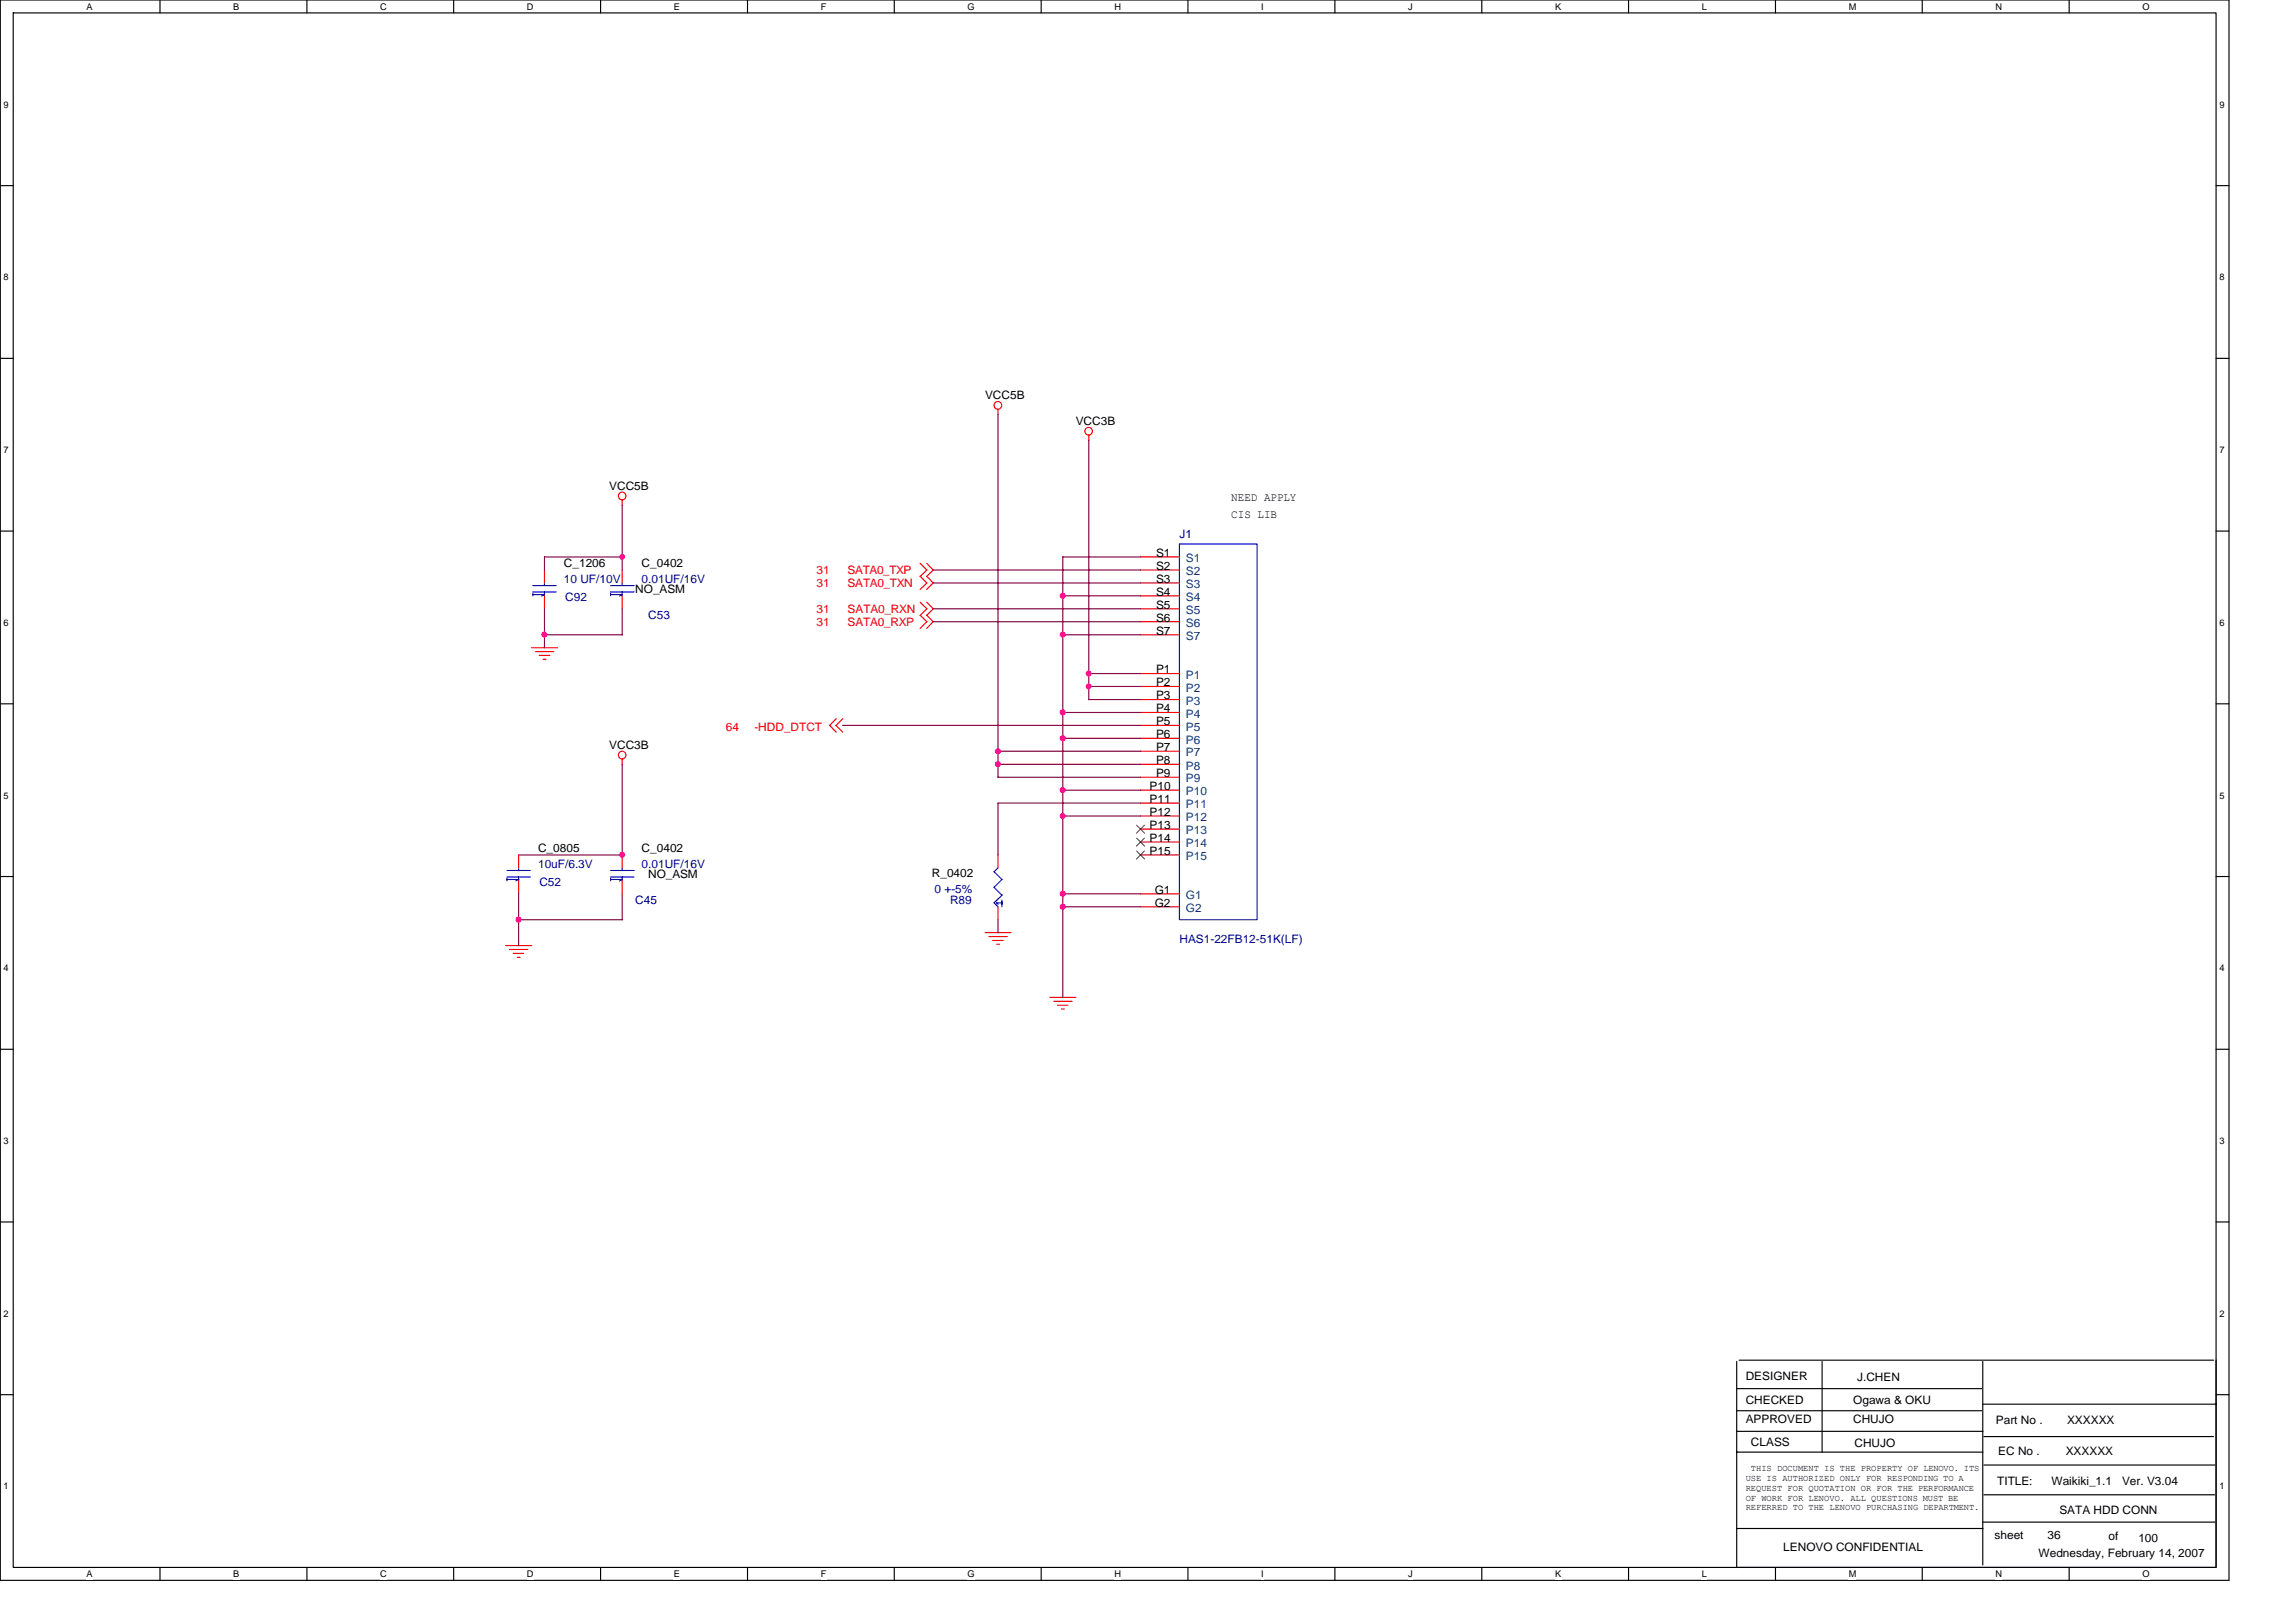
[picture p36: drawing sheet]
<svg xmlns="http://www.w3.org/2000/svg" width="297mm" height="210mm" viewBox="0 0 297 210" stroke-linecap="round" stroke-linejoin="round" font-family="sans-serif">
<defs><g id="words">
<g font-size="1.5">
<text x="127.4" y="51.6">VCC5B</text>
<text x="139.2" y="55">VCC3B</text>
<text x="78.8" y="63.4">VCC5B</text>
<text x="159.3" y="64.9">NEED APPLY</text>
<text x="159.3" y="67">CIS LIB</text>
<text x="73" y="73.4">C_1206</text>
<text x="82.2" y="76.8">NO_ASM</text>
<text x="83" y="73.4">C_0402</text>
<text x="149.6" y="72.1">S1</text>
<text x="149.6" y="73.7">S2</text>
<text x="149.6" y="75.4">S3</text>
<text x="149.6" y="77.1">S4</text>
<text x="149.6" y="78.8">S5</text>
<text x="149.6" y="80.4">S6</text>
<text x="149.6" y="82.1">S7</text>
<text x="149.6" y="87.1">P1</text>
<text x="149.6" y="88.8">P2</text>
<text x="149.6" y="90.5">P3</text>
<text x="149.6" y="92.2">P4</text>
<text x="149.6" y="93.9">P5</text>
<text x="149.6" y="95.5">P6</text>
<text x="78.8" y="96.9">VCC3B</text>
<text x="149.6" y="97.2">P7</text>
<text x="149.6" y="98.9">P8</text>
<text x="149.6" y="100.6">P9</text>
<text x="148.7" y="102.2">P10</text>
<text x="148.7" y="103.9">P11</text>
<text x="148.7" y="105.6">P12</text>
<text x="148.7" y="107.3">P13</text>
<text x="69.6" y="110.3">C_0805</text>
<text x="83" y="110.3">C_0402</text>
<text x="83.9" y="113.7">NO_ASM</text>
<text x="120.6" y="113.5">R_0402</text>
<text x="148.7" y="108.9">P14</text>
<text x="148.7" y="110.6">P15</text>
<text x="149.4" y="115.7">G1</text>
<text x="149.4" y="117.3">G2</text>
<text x="225.8" y="178.5">DESIGNER</text>
<text x="240.3" y="178.7">J.CHEN</text>
<text x="225.8" y="181.7">CHECKED</text>
<text x="225.8" y="184.1">APPROVED</text>
<text x="239.8" y="181.7">Ogawa &amp; OKU</text>
<text x="239.8" y="184.1">CHUJO</text>
<text x="258.2" y="184.3">Part No .</text>
<text x="267.4" y="184.3">XXXXXX</text>
<text x="226.5" y="187.1">CLASS</text>
<text x="239.9" y="187.3">CHUJO</text>
<text x="258.5" y="188.3">EC No .</text>
<text x="267.2" y="188.3">XXXXXX</text>
<text x="258.4" y="192.1">TITLE:</text>
<text x="265.4" y="192.1">Waikiki_1.1</text>
<text x="266.4" y="196">SATA HDD CONN</text>
<text x="274.5" y="192.1">Ver. V3.04</text>
<text x="230.7" y="200.7">LENOVO CONFIDENTIAL</text>
<text x="258" y="199.2">sheet</text>
<text x="263.7" y="201.5">Wednesday, February 14, 2007</text>
<text x="264.9" y="199.2">36</text>
<text x="272.8" y="199.3">of</text>
<text x="276.6" y="199.5">100</text>
</g>
<g font-size="1.5" fill="#000080">
<text x="152.6" y="69.6">J1</text>
<text x="73" y="75.4">10 UF/10V</text>
<text x="73.1" y="77.8">C92</text>
<text x="83" y="75.4">0.01UF/16V</text>
<text x="83.9" y="80.1">C53</text>
<text x="69.6" y="112.3">10uF/6.3V</text>
<text x="83" y="112.3">0.01UF/16V</text>
<text x="69.8" y="114.7">C52</text>
<text x="82.2" y="117">C45</text>
<text x="120.9" y="115.5">0 +-5%</text>
<text x="122.9" y="117">R89</text>
<text x="152.6" y="122">HAS1-22FB12-51K(LF)</text>
</g>
<g font-size="1.5" fill="#f00">
<text x="105.6" y="74.3">31</text>
<text x="105.6" y="75.9">31</text>
<text x="109.7" y="74.3">SATA0_TXP</text>
<text x="109.7" y="75.9">SATA0_TXN</text>
<text x="105.6" y="79.3">31</text>
<text x="105.6" y="81">31</text>
<text x="109.7" y="79.3">SATA0_RXN</text>
<text x="109.7" y="81">SATA0_RXP</text>
<text x="93.9" y="94.6">64</text>
<text x="97.6" y="94.6">-HDD_DTCT</text>
</g>
<g font-size="1.5" fill="#004080">
<text x="153.4" y="72.7">S1</text>
<text x="153.4" y="74.4">S2</text>
<text x="153.4" y="76.1">S3</text>
<text x="153.4" y="77.8">S4</text>
<text x="153.4" y="79.5">S5</text>
<text x="153.4" y="81.1">S6</text>
<text x="153.4" y="82.8">S7</text>
<text x="153.4" y="87.8">P1</text>
<text x="153.4" y="89.5">P2</text>
<text x="153.4" y="91.2">P3</text>
<text x="153.4" y="92.9">P4</text>
<text x="153.4" y="94.6">P5</text>
<text x="153.4" y="96.2">P6</text>
<text x="153.4" y="97.9">P7</text>
<text x="153.4" y="99.6">P8</text>
<text x="153.4" y="101.3">P9</text>
<text x="153.4" y="102.9">P10</text>
<text x="153.4" y="104.6">P11</text>
<text x="153.4" y="106.3">P12</text>
<text x="153.4" y="108">P13</text>
<text x="153.4" y="109.6">P14</text>
<text x="153.4" y="111.3">P15</text>
<text x="153.4" y="116.4">G1</text>
<text x="153.4" y="118">G2</text>
</g>
<g font-size="1.2">
<text x="11.2" y="1.3">A</text>
<text x="30.2" y="1.3">B</text>
<text x="49.2" y="1.3">C</text>
<text x="68.2" y="1.3">D</text>
<text x="87.2" y="1.3">E</text>
<text x="106.2" y="1.3">F</text>
<text x="125.2" y="1.3">G</text>
<text x="144.2" y="1.3">H</text>
<text x="163.2" y="1.3">I</text>
<text x="182.2" y="1.3">J</text>
<text x="201.2" y="1.3">K</text>
<text x="220.2" y="1.3">L</text>
<text x="239.2" y="1.3">M</text>
<text x="258.2" y="1.3">N</text>
<text x="277.2" y="1.3">O</text>
<text x=".5" y="13.9">9</text>
<text x="287.1" y="13.9">9</text>
<text x=".5" y="36.3">8</text>
<text x="287.1" y="36.3">8</text>
<text x=".5" y="58.6">7</text>
<text x="287.1" y="58.6">7</text>
<text x=".5" y="81">6</text>
<text x="287.1" y="81">6</text>
<text x=".5" y="103.3">5</text>
<text x="287.1" y="103.3">5</text>
<text x=".5" y="125.7">4</text>
<text x="287.1" y="125.7">4</text>
<text x=".5" y="148">3</text>
<text x="287.1" y="148">3</text>
<text x=".5" y="170.4">2</text>
<text x="287.1" y="170.4">2</text>
<text x="225.8" y="191.6">USE IS AUTHORIZED ONLY FOR RESPONDING TO A</text>
<text x="226.5" y="190.4">THIS DOCUMENT IS THE PROPERTY OF LENOVO. ITS</text>
<text x=".5" y="192.7">1</text>
<text x="225.8" y="192.9">REQUEST FOR QUOTATION OR FOR THE PERFORMANCE</text>
<text x="225.8" y="194.2">OF WORK FOR LENOVO. ALL QUESTIONS MUST BE</text>
<text x="225.8" y="195.5">REFERRED TO THE LENOVO PURCHASING DEPARTMENT.</text>
<text x="287.1" y="192.7">1</text>
<text x="11.2" y="204.1">A</text>
<text x="30.2" y="204.1">B</text>
<text x="49.2" y="204.1">C</text>
<text x="68.2" y="204.1">D</text>
<text x="87.2" y="204.1">E</text>
<text x="106.2" y="204.1">F</text>
<text x="125.2" y="204.1">G</text>
<text x="144.2" y="204.1">H</text>
<text x="163.2" y="204.1">I</text>
<text x="182.2" y="204.1">J</text>
<text x="201.2" y="204.1">K</text>
<text x="220.2" y="204.1">L</text>
<text x="239.2" y="204.1">M</text>
<text x="258.2" y="204.1">N</text>
<text x="277.2" y="204.1">O</text>
</g>
</g></defs>
<path d="M0 0h288.4v204.5h-288.4zM1.7 1.7h285v201.1h-285z" fill="none" stroke="#000" stroke-width=".15"/>
<g fill="#fff">
<path d="M11.2 .2h.8v1.3h-.8z"/>
<path d="M11.2 203h.8v1.4h-.8z"/>
</g>
<path d="M20.7 0v1.7M20.7 202.8v1.7" fill="none" stroke="#000" stroke-width=".15"/>
<g fill="#fff">
<path d="M30.2 .2h.8v1.3h-.8z"/>
<path d="M30.2 203h.8v1.4h-.8z"/>
</g>
<path d="M39.7 0v1.7M39.7 202.8v1.7" fill="none" stroke="#000" stroke-width=".15"/>
<g fill="#fff">
<path d="M49.2 .2h.8v1.3h-.8z"/>
<path d="M49.2 203h.8v1.4h-.8z"/>
</g>
<path d="M58.7 0v1.7M58.7 202.8v1.7" fill="none" stroke="#000" stroke-width=".15"/>
<g fill="#fff">
<path d="M68.2 .2h.8v1.3h-.8z"/>
<path d="M68.2 203h.8v1.4h-.8z"/>
</g>
<path d="M77.7 0v1.7M77.7 202.8v1.7" fill="none" stroke="#000" stroke-width=".15"/>
<g fill="#fff">
<path d="M87.2 .2h.8v1.3h-.8z"/>
<path d="M87.2 203h.8v1.4h-.8z"/>
</g>
<path d="M96.7 0v1.7M96.7 202.8v1.7" fill="none" stroke="#000" stroke-width=".15"/>
<g fill="#fff">
<path d="M106.2 .2h.7v1.3h-.7z"/>
<path d="M106.2 203h.7v1.4h-.7z"/>
</g>
<path d="M115.7 0v1.7M115.7 202.8v1.7" fill="none" stroke="#000" stroke-width=".15"/>
<g fill="#fff">
<path d="M125.2 .2h.9v1.3h-.9z"/>
<path d="M125.2 203h.9v1.4h-.9z"/>
</g>
<path d="M134.7 0v1.7M134.7 202.8v1.7" fill="none" stroke="#000" stroke-width=".15"/>
<g fill="#fff">
<path d="M144.2 .2h.8v1.3h-.8z"/>
<path d="M144.2 203h.8v1.4h-.8z"/>
</g>
<path d="M153.7 0v1.7M153.7 202.8v1.7" fill="none" stroke="#000" stroke-width=".15"/>
<g fill="#fff">
<path d="M163.2 .2h.3v1.3h-.3z"/>
<path d="M163.2 203h.3v1.4h-.3z"/>
</g>
<path d="M172.7 0v1.7M172.7 202.8v1.7" fill="none" stroke="#000" stroke-width=".15"/>
<g fill="#fff">
<path d="M182.2 .2h.6v1.3h-.6z"/>
<path d="M182.2 203h.6v1.4h-.6z"/>
</g>
<path d="M191.7 0v1.7M191.7 202.8v1.7" fill="none" stroke="#000" stroke-width=".15"/>
<g fill="#fff">
<path d="M201.2 .2h.8v1.3h-.8z"/>
<path d="M201.2 203h.8v1.4h-.8z"/>
</g>
<path d="M210.7 0v1.7M210.7 202.8v1.7" fill="none" stroke="#000" stroke-width=".15"/>
<g fill="#fff">
<path d="M220.2 .2h.6v1.3h-.6z"/>
<path d="M220.2 203h.6v1.4h-.6z"/>
</g>
<path d="M229.7 0v1.7M229.7 202.8v1.7" fill="none" stroke="#000" stroke-width=".15"/>
<g fill="#fff">
<path d="M239.2 .2h.9v1.3h-.9z"/>
<path d="M239.2 203h.9v1.4h-.9z"/>
</g>
<path d="M248.7 0v1.7M248.7 202.8v1.7" fill="none" stroke="#000" stroke-width=".15"/>
<g fill="#fff">
<path d="M258.2 .2h.8v1.3h-.8z"/>
<path d="M258.2 203h.8v1.4h-.8z"/>
</g>
<path d="M267.7 0v1.7M267.7 202.8v1.7" fill="none" stroke="#000" stroke-width=".15"/>
<g fill="#fff">
<path d="M277.2 .2h.9v1.3h-.9z"/>
<path d="M277.2 203h.9v1.4h-.9z"/>
<path d="M.5 12.8h.6v1.4h-.6z"/>
<path d="M287.1 12.8h.7v1.4h-.7z"/>
<path d="M.5 35.2h.6v1.3h-.6z"/>
<path d="M287.1 35.2h.7v1.3h-.7z"/>
</g>
<path d="M0 24h1.7M286.7 24h1.7" fill="none" stroke="#000" stroke-width=".15"/>
<g fill="#fff">
<path d="M.5 57.6h.6v1.3h-.6z"/>
<path d="M287.1 57.6h.7v1.3h-.7z"/>
</g>
<path d="M0 46.4h1.7M286.7 46.4h1.7" fill="none" stroke="#000" stroke-width=".15"/>
<g fill="#fff">
<path d="M.5 79.9h.6v1.3h-.6z"/>
<path d="M287.1 79.9h.7v1.3h-.7z"/>
</g>
<path d="M0 68.7h1.7M286.7 68.7h1.7" fill="none" stroke="#000" stroke-width=".15"/>
<g fill="#fff">
<path d="M.5 102.3h.6v1.3h-.6z"/>
<path d="M287.1 102.3h.7v1.3h-.7z"/>
</g>
<path d="M0 91.1h1.7M286.7 91.1h1.7" fill="none" stroke="#000" stroke-width=".15"/>
<g fill="#fff">
<path d="M.5 124.6h.6v1.3h-.6z"/>
<path d="M287.1 124.6h.7v1.3h-.7z"/>
</g>
<path d="M0 113.4h1.7M286.7 113.4h1.7" fill="none" stroke="#000" stroke-width=".15"/>
<g fill="#fff">
<path d="M.5 147h.6v1.3h-.6z"/>
<path d="M287.1 147h.7v1.3h-.7z"/>
</g>
<path d="M0 135.8h1.7M286.7 135.8h1.7" fill="none" stroke="#000" stroke-width=".15"/>
<g fill="#fff">
<path d="M.5 169.3h.6v1.3h-.6z"/>
<path d="M287.1 169.3h.7v1.3h-.7z"/>
</g>
<path d="M0 158.1h1.7M286.7 158.1h1.7" fill="none" stroke="#000" stroke-width=".15"/>
<g fill="#fff">
<path d="M.5 191.7h.6v1.3h-.6z"/>
<path d="M287.1 191.7h.7v1.3h-.7z"/>
</g>
<g fill="none" stroke="#000" stroke-width=".15">
<path d="M224.7 179.7h31.7M224.7 176.2v26.7M225 176h61.4M235.7 176.2v11.7M256.5 176.2v26.3M286.7 176v26.8M0 180.5h1.7M224.7 182.6h31.7M224.7 185.2h31.8M224.7 187.9h31.8M224.7 197.8h31.8M256.5 181.7h30.2"/>
<path d="M256.5 197h30.1M256.7 189.6h29.8M256.7 185.9h29.7M256.7 193.4h29.8M286.7 180.5h1.7M224.8 202.8h61.7"/>
</g>
<g fill="none" stroke="#f00" stroke-width=".15">
<path d="M129.1 53v.7M140.9 56.3v.7M70.4 73.8v1.6M70.4 77.1v1.7M80.5 64.7v.7M80.5 73.8v1.6M80.5 77.1v1.7M119 72.9l.9 .9-.9 .8M119 77.9l.9 .9-.9 .9M119 74.6l.9 .8-.9 .9M119 79.6l.9 .9-.9 .8M119.9 72.9l.8 .9-.8 .8"/>
<path d="M119.9 77.9l.8 .9-.8 .9M119.9 74.6l.8 .8-.8 .9M119.9 79.6l.8 .9-.8 .8M147.5 72.1h5.1M147.5 73.8h5.1M147.5 75.4h5.1M147.5 77.1h5.1M147.5 78.8h5.1M68.8 83.8h3.3M69.3 84.3h2.3M69.8 84.8h1.3M70.3 85.3h.3"/>
<path d="M80.5 98.2v.7M108.2 93l-.9 .9 .9 .8M109 93l-.8 .9 .8 .8M147.5 80.5h5.1M147.5 82.1h5.1M147.5 87.2h5.1M147.5 88.8h5.1M147.5 90.5h5.1M147.5 92.2h5.1M147.5 93.9h5.1M147.5 95.5h5.1M147.5 97.2h5.1"/>
<path d="M147.5 98.9h5.1M67.1 110.6v1.7M67.1 114v1.7M80.5 110.6v1.7M80.5 114v1.7M129.1 110.6v1.7M129.1 117.3v1.7M147.5 100.6h5.1M147.5 102.3h5.1M147.5 103.9h5.1M147.5 105.6h5.1M147.5 107.3h5.1"/>
<path d="M147.5 109h5.1M147.5 110.6h5.1M147.5 115.7h5.1M147.5 117.3h5.1M65.4 122.4h3.4M65.9 122.9h2.4M66.4 123.4h1.4M66.9 123.9h.4M127.4 120.7h3.4M127.9 121.2h2.4M128.4 121.7h1.4M128.9 122.2h.4"/>
<path d="M135.8 129.1h3.4M136.3 129.6h2.4M136.8 130.1h1.4M137.3 130.6h.4"/>
<circle cx="129.1" cy="52.5" r=".5"/>
<circle cx="140.8" cy="55.8" r=".49"/>
<circle cx="80.5" cy="64.2" r=".49"/>
<circle cx="80.5" cy="97.7" r=".49"/>
</g>
<g fill="none" stroke="#00f" stroke-width=".15">
<path d="M68.9 75.8h3.1M68.9 76.6h3.1M68.9 76.9h1.6M68.9 76.8v.3M70.4 75.4v.4M70.4 76.6v.5M70.4 76.9l-.3 .2M79 75.8h3M79 76.6h3M79 76.9h1.5l-.3 .2M79 76.8v.3M80.5 75.4v.4"/>
<path d="M80.5 76.6v.5M152.6 70.4h10v48.6h-10zM65.6 112.6h3M65.6 113.5h3M65.6 113.8h1.5M65.6 113.6v.4M67.1 112.3v.4M67.1 113.5v.5M67.1 113.8l-.4 .2M79 113.6v.4M79 112.6h3M79 113.5h3"/>
<path d="M79 113.8h1.5l-.3 .2M80.5 112.3v.4M80.5 113.5v.5M128.6 116.8l.5 .5M128.9 116.8h.7M128.9 116.8l.2 .2M129.1 112.3l-.5 .5 1 1M129.6 116.5v.8M129.6 115.8l-1 1M129.6 113.8l-1 1 1 1"/>
</g>
<path d="M147 106.8l1.1 1M147 108.5l1.1 1M147 110.1l1.1 1.1M148.1 106.8l-1.1 1M148.1 108.5l-1.1 1M148.1 110.1l-1.1 1.1" fill="none" stroke="#804000" stroke-width=".13"/>
<g fill="none" stroke="#800040" stroke-width=".15">
<path d="M129.1 53.6v47M140.9 57v33.6M70.4 78.8v5M80.5 65.4v8.4M80.5 78.8v3.4M80.5 72.1h-10.1v1.7M120.7 73.8h26.9M120.7 75.4h26.9M120.7 78.8h26.9M137.5 77.1h10.1M147.6 72.1h-10.1v57M70.4 82.1h10.1"/>
<path d="M80.5 98.9v11.8l-13.4-.1M109 93.9h38.6M120.7 80.5h26.9M129.1 97.2h18.5M129.1 98.9h18.5M137.5 82.1h10.1M137.5 92.2h10.1M137.5 95.5h10.1M140.9 87.2h6.7M140.9 88.8h6.7M140.9 90.5h6.7M67.1 115.7v6.7"/>
<path d="M67.1 119h13.4M80.5 115.7v3.3M129.1 119v1.7M129.1 100.6h18.5M137.5 102.3h10.1M137.5 105.6h10.1M137.5 115.7h10.1M137.5 117.3h10.1M147.6 103.9h-18.5v6.8"/>
</g>
<g fill="#f0f" stroke="#f0f" stroke-width=".15">
<circle cx="140.8" cy="87.2" r=".32"/>
<circle cx="129.1" cy="97.2" r=".33"/>
<circle cx="80.5" cy="110.6" r=".32"/>
<circle cx="67.1" cy="119" r=".33"/>
<circle cx="70.4" cy="82.1" r=".33"/>
<circle cx="137.5" cy="77.1" r=".33"/>
<circle cx="137.5" cy="82.1" r=".33"/>
<circle cx="137.5" cy="92.2" r=".33"/>
<circle cx="137.5" cy="95.5" r=".33"/>
<circle cx="137.5" cy="102.2" r=".33"/>
<circle cx="137.5" cy="105.6" r=".33"/>
<circle cx="137.5" cy="115.7" r=".33"/>
<circle cx="140.8" cy="88.8" r=".32"/>
<circle cx="129.1" cy="98.9" r=".33"/>
<circle cx="80.5" cy="72.1" r=".32"/>
<circle cx="137.5" cy="117.3" r=".33"/>
</g>
<use href="#words"/>
</svg>
